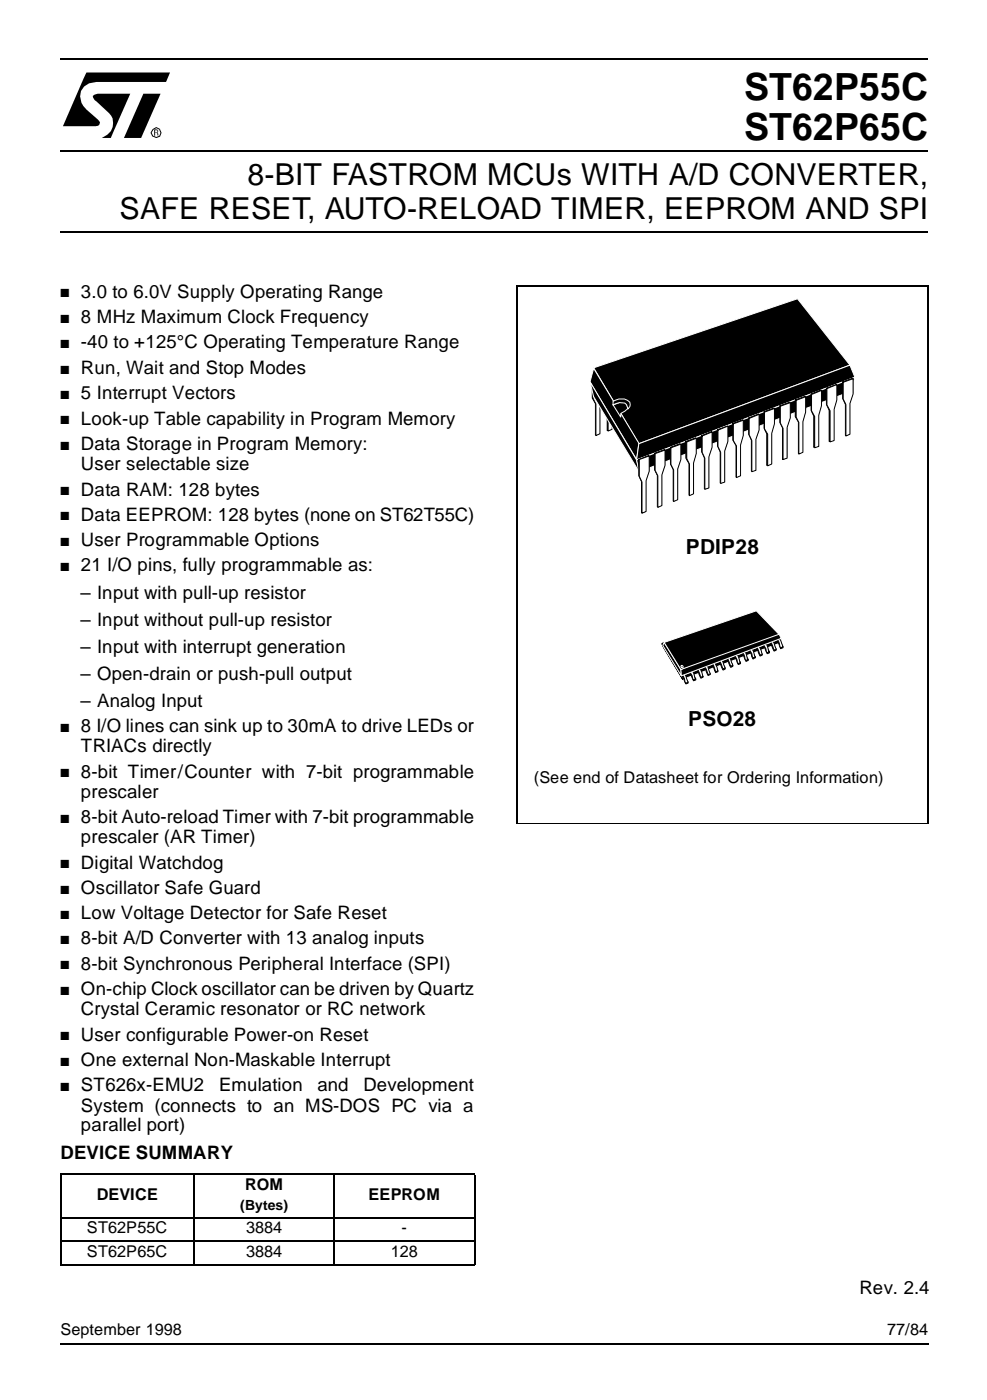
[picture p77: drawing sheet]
<svg xmlns="http://www.w3.org/2000/svg" width="185mm" height="262mm" viewBox="0 0 185 262" stroke-linecap="round" stroke-linejoin="round" font-family="sans-serif">
<defs><g id="words">
<g font-size="7">
<text x="139.4" y="18.8">ST62P55C</text>
<text x="139.4" y="26.2">ST62P65C</text>
</g>
<g font-size="5.7">
<text x="46.3" y="34.7">8-BIT FASTROM MCUs WITH A/D CONVERTER,</text>
<text x="22.4" y="41.1">SAFE RESET, AUTO-RELOAD TIMER, EEPROM AND SPI</text>
</g>
<g font-size="3.9">
<text x="128.5" y="103.9">PDIP28</text>
<text x="128.9" y="136">PSO28</text>
</g>
<g font-size="3.5">
<text x="15.2" y="55.8">3.0 to 6.0V Supply Operating Range</text>
<text x="15.2" y="60.6">8 MHz Maximum Clock Frequency</text>
<text x="15.2" y="65.3">-40 to +125°C Operating Temperature Range</text>
<text x="15.2" y="70.1">Run, Wait and Stop Modes</text>
<text x="15.2" y="74.9">5 Interrupt Vectors</text>
<text x="15.2" y="79.6">Look-up Table capability in Program Memory</text>
<text x="15.2" y="84.3">Data Storage in Program Memory:</text>
<text x="15.2" y="88.1">User selectable size</text>
<text x="15.2" y="92.9">Data RAM: 128 bytes</text>
<text x="15.2" y="97.6">Data EEPROM: 128 bytes (none on ST62T55C)</text>
<text x="15.2" y="102.4">User Programmable Options</text>
<text x="15.2" y="107.1">21 I/O pins, fully programmable as:</text>
<text x="15.1" y="112.3">– Input with pull-up resistor</text>
<text x="15.1" y="117.4">– Input without pull-up resistor</text>
<text x="15.1" y="122.4">– Input with interrupt generation</text>
<text x="15.1" y="127.5">– Open-drain or push-pull output</text>
<text x="15.1" y="132.6">– Analog Input</text>
<text x="15.2" y="137.3">8 I/O lines can sink up to 30mA to drive LEDs or</text>
<text x="15.2" y="141.1">TRIACs directly</text>
<text x="15.2" y="145.8">8-bit Timer/Counter with 7-bit programmable</text>
<text x="15.2" y="149.5">prescaler</text>
<text x="15.2" y="154.3">8-bit Auto-reload Timer with 7-bit programmable</text>
<text x="15.2" y="158.1">prescaler (AR Timer)</text>
<text x="15.2" y="162.8">Digital Watchdog</text>
<text x="15.2" y="167.6">Oscillator Safe Guard</text>
<text x="15.2" y="172.3">Low Voltage Detector for Safe Reset</text>
<text x="15.2" y="177.1">8-bit A/D Converter with 13 analog inputs</text>
<text x="15.2" y="181.8">8-bit Synchronous Peripheral Interface (SPI)</text>
<text x="15.2" y="186.6">On-chip Clock oscillator can be driven by Quartz</text>
<text x="15.2" y="190.3">Crystal Ceramic resonator or RC network</text>
<text x="15.2" y="195.1">User configurable Power-on Reset</text>
<text x="15.2" y="199.8">One external Non-Maskable Interrupt</text>
<text x="15.2" y="204.6">ST626x-EMU2</text>
<text x="15.2" y="208.4">System (connects to an MS-DOS PC via a</text>
<text x="41.1" y="204.6">Emulation</text>
<text x="59.4" y="204.6">and</text>
<text x="68.1" y="204.6">Development</text>
<text x="15.2" y="212.1">parallel port)</text>
<text x="11.4" y="217.3">DEVICE SUMMARY</text>
<text x="161" y="242.6">Rev. 2.4</text>
</g>
<g font-size="3">
<text x="100" y="146.8">(See end of Datasheet for Ordering Information)</text>
<text x="18.1" y="224.9">DEVICE</text>
<text x="45.9" y="223">ROM</text>
<text x="69" y="224.9">EEPROM</text>
<text x="16.3" y="231.2">ST62P55C</text>
<text x="46.1" y="231.2">3884</text>
<text x="75.2" y="231.2">-</text>
<text x="16.3" y="235.7">ST62P65C</text>
<text x="46.1" y="235.7">3884</text>
<text x="73.2" y="235.7">128</text>
<text x="11.4" y="250.3">September 1998</text>
<text x="166.1" y="250.3">77/84</text>
</g>
<text font-size="2.6" x="45" y="226.8">(Bytes)</text>
<g font-size="2.2">
<text x="11.4" y="55.8">■</text>
<text x="11.4" y="60.5">■</text>
<text x="11.4" y="65.2">■</text>
<text x="11.4" y="70.1">■</text>
<text x="11.4" y="74.8">■</text>
<text x="11.4" y="79.5">■</text>
<text x="11.4" y="84.3">■</text>
<text x="11.4" y="92.8">■</text>
<text x="11.4" y="97.6">■</text>
<text x="11.4" y="102.3">■</text>
<text x="11.4" y="107.1">■</text>
<text x="11.4" y="137.2">■</text>
<text x="11.4" y="145.8">■</text>
<text x="11.4" y="154.2">■</text>
<text x="11.4" y="162.8">■</text>
<text x="11.4" y="167.5">■</text>
<text x="11.4" y="172.3">■</text>
<text x="11.4" y="177">■</text>
<text x="11.4" y="181.7">■</text>
<text x="11.4" y="186.6">■</text>
<text x="11.4" y="195">■</text>
<text x="11.4" y="199.8">■</text>
<text x="11.4" y="204.5">■</text>
</g>
</g></defs>
<path d="M11.4 251.9h162.5" fill="none" stroke="#000" stroke-width=".25"/>
<path d="M11.4 253.5h151.4v4.4h-151.4z" fill-rule="evenodd" fill="#fff"/>
<path d="M11.4 11h162.4M11.4 28.4h162.4M11.4 43.4h162.4" fill="none" stroke="#000" stroke-width=".25"/>
<path d="M11.4 12.6h24.4v14.4h-24.4z" fill-rule="evenodd" fill="#fff"/>
<path d="M28.5 24.3l.7-.5 .8 .4 .2 .6-.2 .8-.7 .3-.1-.2 .7-.3-.1 .1 .3-.7-.2-.5-.7-.3-.5 .3-.3 .6 .3 .6 .6 .2-.1 .2-.7-.3-.3-.7zM29.2 25.7l.1 .2z" fill="#000"/>
<g fill="#000">
<path d="M16.2 13.6h15.6l-.7 1.8h-13.1a2.76 2.76 0 0 0-2.7 1.4 2.76 2.76 0 0 0 .3 3.1l3.1 3-.1 .4-.2 .3-6.6 .1z" fill-rule="evenodd"/>
<path d="M17.4 18l.9-.4h6.1l-3.6 8.3h-1.7a2.82 2.82 0 0 0 1.3-4.7l-2.7-2.4z" fill-rule="evenodd"/>
<path d="M26.9 17.6h3.2l-3.7 8.3h-3.2z" fill-rule="evenodd"/>
<path d="M28.9 24.3h.7v.3l-.1 .2 .1 .6-.1-.1v-.3l-.2-.1h-.2v.5h-.2z" fill-rule="evenodd"/>
</g>
<path d="M29.1 24.4h.4v.4h-.4z" fill-rule="evenodd" fill="#fff"/>
<path d="M11.3 220.1h77.7M11.3 228.3h77.7M11.3 232.7h77.7M11.3 237.2h77.7M11.4 220.3v16.7M36.4 220v17.2M62.6 220v17.2M88.9 220.3v16.7" fill="none" stroke="#000" stroke-width=".25"/>
<path d="M100 144.7h68.2v4h-68.2z" fill-rule="evenodd" fill="#fff"/>
<path d="M110.9 71.5l1.9-.7v2.9l-.5 1.8v5.7l-.8 .4v-6l-.6-1z" fill-rule="evenodd" fill="#000"/>
<path d="M110.9 71.5l1.9-.7v2.9l-.5 1.8v5.7l-.8 .4v-6l-.6-1z" fill="none" stroke="#000" stroke-width=".19"/>
<path d="M111.1 71.6l1.8-.7v2.9l-.5 1.8v5.7l-.8 .4v-6l-.5-1z" fill-rule="evenodd" fill="#fff"/>
<path d="M111.1 71.6l1.8-.7v2.9l-.5 1.8v5.7l-.8 .4v-6l-.5-1zM113.7 70.5l1.4-.5v2.9l-.6 1.7v5.8l-.8 .3z" fill="none" stroke="#000" stroke-width=".19"/>
<path d="M113.7 70.5l1.4-.5v2.9l-.6 1.7v5.8l-.8 .3z" fill-rule="evenodd" fill="#000"/>
<path d="M113.9 70.6l1.3-.5v2.8l-.5 1.8v5.8l-.8 .3z" fill-rule="evenodd" fill="#fff"/>
<path d="M113.9 70.6l1.3-.5v2.8l-.5 1.8v5.8l-.8 .3zM122.6 85l1.9-.7v2.9l-.6 1.7v5.8l-.8 .3v-5.9l-.5-1z" fill="none" stroke="#000" stroke-width=".19"/>
<g fill="#000">
<path d="M110.5 71.6l8.7 14.6 .5 2.3-8.5-14.1z" fill-rule="evenodd"/>
<path d="M119.6 83.2l39.6-14.7 .9 2.2-40.9 15.5z" fill-rule="evenodd"/>
<path d="M119.2 86.2l40.9-15.5-.9 2.7-39.5 15z" fill-rule="evenodd"/>
<path d="M111.2 69l8.4 14.1-.4 3-8.7-14.5z" fill-rule="evenodd"/>
<path d="M111.2 69l38.2-13 9.8 12.5-39.6 14.7z" fill-rule="evenodd"/>
<path d="M122.6 85l1.9-.7v2.9l-.6 1.7v5.8l-.8 .3v-5.9l-.5-1z" fill-rule="evenodd"/>
</g>
<path d="M110.5 71.6l8.7 14.6 .5 2.3-8.5-14.1zM111.2 69l38.2-13 9.8 12.5-39.6 14.7zM111.2 69l8.4 14.1-.4 3-8.7-14.5zM119.2 86.2l40.9-15.5-.9 2.7-39.5 15zM119.6 83.2l39.6-14.7 .9 2.2-40.9 15.5z" fill="none" stroke="#fff" stroke-width=".19"/>
<path d="M122.7 85l1.9-.6v2.8l-.6 1.8v5.8l-.8 .3v-5.9l-.5-1z" fill-rule="evenodd" fill="#fff"/>
<path d="M140.2 78.4l1.9-.8v3l-.6 1.7v5.8l-.8 .2v-5.8l-.5-1.1zM122.7 85l1.9-.6v2.8l-.6 1.8v5.8l-.8 .3v-5.9l-.5-1z" fill="none" stroke="#000" stroke-width=".19"/>
<path d="M140.2 78.4l1.9-.8v3l-.6 1.7v5.8l-.8 .2v-5.8l-.5-1.1z" fill-rule="evenodd" fill="#000"/>
<path d="M140.3 78.4l1.9-.7v2.9l-.6 1.7v5.9l-.8 .2v-5.8l-.5-1.1z" fill-rule="evenodd" fill="#fff"/>
<path d="M140.3 78.4l1.9-.7v2.9l-.6 1.7v5.9l-.8 .2v-5.8l-.5-1.1zM119.6 86.1l1.9-.7v2.9l-.6 1.7v5.9l-.7 .2v-5.8l-.6-1.1z" fill="none" stroke="#000" stroke-width=".19"/>
<path d="M119.6 86.1l1.9-.7v2.9l-.6 1.7v5.9l-.7 .2v-5.8l-.6-1.1z" fill-rule="evenodd" fill="#000"/>
<path d="M119.7 86.1l1.9-.6v2.8l-.6 1.8v5.8l-.8 .3v-5.8l-.5-1.1z" fill-rule="evenodd" fill="#fff"/>
<path d="M157.8 71.6l1.9-.7v2.9l-.6 1.8v5.7l-.8 .4v-5.9l-.5-1.1zM119.7 86.1l1.9-.6v2.8l-.6 1.8v5.8l-.8 .3v-5.8l-.5-1.1z" fill="none" stroke="#000" stroke-width=".19"/>
<path d="M157.8 71.6l1.9-.7v2.9l-.6 1.8v5.7l-.8 .4v-5.9l-.5-1.1z" fill-rule="evenodd" fill="#000"/>
<path d="M157.9 71.7l1.9-.7v2.9l-.6 1.7v5.8l-.8 .3v-5.9l-.5-1z" fill-rule="evenodd" fill="#fff"/>
<path d="M157.9 71.7l1.9-.7v2.9l-.6 1.7v5.8l-.8 .3v-5.9l-.5-1zM128.5 82.8l1.8-.7v2.9l-.5 1.7v5.8l-.8 .3v-5.9l-.5-1z" fill="none" stroke="#000" stroke-width=".19"/>
<path d="M128.5 82.8l1.8-.7v2.9l-.5 1.7v5.8l-.8 .3v-5.9l-.5-1z" fill-rule="evenodd" fill="#000"/>
<path d="M128.6 82.8l1.8-.6v2.8l-.5 1.8v5.8l-.8 .3v-5.9l-.5-1z" fill-rule="evenodd" fill="#fff"/>
<path d="M125.6 83.9l1.8-.7v2.9l-.6 1.7v5.8l-.7 .3v-5.9l-.5-1zM128.6 82.8l1.8-.6v2.8l-.5 1.8v5.8l-.8 .3v-5.9l-.5-1z" fill="none" stroke="#000" stroke-width=".19"/>
<path d="M125.6 83.9l1.8-.7v2.9l-.6 1.7v5.8l-.7 .3v-5.9l-.5-1z" fill-rule="evenodd" fill="#000"/>
<path d="M125.7 83.9l1.8-.6v2.8l-.6 1.8v5.8l-.7 .3v-5.9l-.5-1z" fill-rule="evenodd" fill="#fff"/>
<path d="M125.7 83.9l1.8-.6v2.8l-.6 1.8v5.8l-.7 .3v-5.9l-.5-1zM131.4 81.7l1.9-.8v2.9l-.6 1.8v5.8l-.8 .3v-5.9l-.5-1.1z" fill="none" stroke="#000" stroke-width=".19"/>
<path d="M131.4 81.7l1.9-.8v2.9l-.6 1.8v5.8l-.8 .3v-5.9l-.5-1.1z" fill-rule="evenodd" fill="#000"/>
<path d="M131.5 81.7l1.9-.7v2.9l-.6 1.7v5.9l-.8 .2v-5.8l-.5-1.1z" fill-rule="evenodd" fill="#fff"/>
<path d="M131.5 81.7l1.9-.7v2.9l-.6 1.7v5.9l-.8 .2v-5.8l-.5-1.1zM134.4 80.6l1.8-.7v2.9l-.5 1.7v5.8l-.8 .3v-5.9l-.5-1.1z" fill="none" stroke="#000" stroke-width=".19"/>
<path d="M134.4 80.6l1.8-.7v2.9l-.5 1.7v5.8l-.8 .3v-5.9l-.5-1.1z" fill-rule="evenodd" fill="#000"/>
<path d="M134.5 80.6l1.8-.7v2.9l-.6 1.7v5.9l-.7 .2v-5.8l-.5-1.1z" fill-rule="evenodd" fill="#fff"/>
<path d="M137.3 79.4l1.8-.7v2.9l-.6 1.8v5.7l-.6 .4v-6l-.6-1zM134.5 80.6l1.8-.7v2.9l-.6 1.7v5.9l-.7 .2v-5.8l-.5-1.1z" fill="none" stroke="#000" stroke-width=".19"/>
<path d="M137.3 79.4l1.8-.7v2.9l-.6 1.8v5.7l-.6 .4v-6l-.6-1z" fill-rule="evenodd" fill="#000"/>
<path d="M137.3 79.5l1.9-.7v2.9l-.5 1.7v5.8l-.8 .3v-5.9l-.6-1z" fill-rule="evenodd" fill="#fff"/>
<path d="M137.3 79.5l1.9-.7v2.9l-.5 1.7v5.8l-.8 .3v-5.9l-.6-1zM143.1 77.2l1.9-.7v2.9l-.6 1.8v5.7l-.8 .3v-5.9l-.5-1z" fill="none" stroke="#000" stroke-width=".19"/>
<path d="M143.1 77.2l1.9-.7v2.9l-.6 1.8v5.7l-.8 .3v-5.9l-.5-1z" fill-rule="evenodd" fill="#000"/>
<path d="M143.2 77.3l1.8-.7v2.9l-.5 1.7v5.8l-.7 .3v-5.9l-.6-1z" fill-rule="evenodd" fill="#fff"/>
<path d="M143.2 77.3l1.8-.7v2.9l-.5 1.7v5.8l-.7 .3v-5.9l-.6-1zM146.1 76.1l1.8-.7v2.9l-.6 1.8v5.7l-.7 .3v-5.9l-.5-1z" fill="none" stroke="#000" stroke-width=".19"/>
<path d="M146.1 76.1l1.8-.7v2.9l-.6 1.8v5.7l-.7 .3v-5.9l-.5-1z" fill-rule="evenodd" fill="#000"/>
<path d="M146.1 76.2l1.9-.7v2.9l-.6 1.7v5.8l-.7 .2v-5.8l-.6-1z" fill-rule="evenodd" fill="#fff"/>
<path d="M146.1 76.2l1.9-.7v2.9l-.6 1.7v5.8l-.7 .2v-5.8l-.6-1zM148.9 75l1.9-.7v2.9l-.5 1.8v5.7l-.8 .3v-5.9l-.6-1z" fill="none" stroke="#000" stroke-width=".19"/>
<path d="M148.9 75l1.9-.7v2.9l-.5 1.8v5.7l-.8 .3v-5.9l-.6-1z" fill-rule="evenodd" fill="#000"/>
<path d="M149.1 75.1l1.8-.7v2.9l-.5 1.7v5.8l-.8 .3v-5.9l-.5-1z" fill-rule="evenodd" fill="#fff"/>
<path d="M149.1 75.1l1.8-.7v2.9l-.5 1.7v5.8l-.8 .3v-5.9l-.5-1zM151.9 73.9l1.9-.8v2.9l-.6 1.8v5.8l-.8 .3v-5.9l-.5-1.1z" fill="none" stroke="#000" stroke-width=".19"/>
<path d="M151.9 73.9l1.9-.8v2.9l-.6 1.8v5.8l-.8 .3v-5.9l-.5-1.1z" fill-rule="evenodd" fill="#000"/>
<path d="M152 74l1.9-.8v2.9l-.6 1.8v5.8l-.7 .2v-5.8l-.6-1.1z" fill-rule="evenodd" fill="#fff"/>
<path d="M152 74l1.9-.8v2.9l-.6 1.8v5.8l-.7 .2v-5.8l-.6-1.1zM154.8 72.8l1.8-.7v2.9l-.5 1.8v5.7l-.8 .3v-5.9l-.5-1.1z" fill="none" stroke="#000" stroke-width=".19"/>
<path d="M154.8 72.8l1.8-.7v2.9l-.5 1.8v5.7l-.8 .3v-5.9l-.5-1.1z" fill-rule="evenodd" fill="#000"/>
<path d="M154.9 72.9l1.8-.8v2.9l-.5 1.8v5.8l-.7 .2v-5.8l-.6-1.1z" fill-rule="evenodd" fill="#fff"/>
<path d="M154.9 72.9l1.8-.8v2.9l-.5 1.8v5.8l-.7 .2v-5.8l-.6-1.1zM124 120.7l.4-.2 .2 .1 .5 1.2-.1 .4z" fill="none" stroke="#000" stroke-width=".19"/>
<g fill="#000">
<path d="M114.8 75.9l2.3-.8 .5 1.5-1.3 .9v.7z" fill-rule="evenodd"/>
<path d="M114.8 75.2a2.59 2.59 0 0 1 3.2 .2v.8l-.4 .5-.2-.8-.4-.3-1-.1-1.2 .4z" fill-rule="evenodd"/>
<path d="M124 120.7l.4-.2 .2 .1 .5 1.2-.1 .4z" fill-rule="evenodd"/>
</g>
<path d="M114.8 75.9l2.3-.8 .5 1.5-1.3 .9v.7zM114.8 75.2a2.59 2.59 0 0 1 3.2 .2v.8l-.4 .5-.2-.8-.4-.3-1-.1-1.2 .4z" fill="none" stroke="#fff" stroke-width=".19"/>
<path d="M124 120.7l.4-.3 .8 1.1v.3l-.3 .3z" fill-rule="evenodd" fill="#fff"/>
<path d="M124 120.7l.4-.3 .8 1.1v.3l-.3 .3zM144.3 120.4l.4 .2 .7 1.3-.4 .1z" fill="none" stroke="#000" stroke-width=".19"/>
<g fill="#000">
<path d="M127.5 126.7l18.8-7-.1 .8-18.3 6.9z" fill-rule="evenodd"/>
<path d="M144.3 120.4l.4 .2 .7 1.3-.4 .1z" fill-rule="evenodd"/>
</g>
<path d="M127.5 126.7l18.8-7-.1 .8-18.3 6.9z" fill="none" stroke="#fff" stroke-width=".19"/>
<path d="M144.3 120.4l.5-.1 .6 1.4-.1 .1-.3 .1-.5-1.2z" fill-rule="evenodd" fill="#fff"/>
<path d="M143 120.9a1.89 1.89 0 0 1 1.1 1.3v.2l-.4 .2zM144.3 120.4l.5-.1 .6 1.4-.1 .1-.3 .1-.5-1.2z" fill="none" stroke="#000" stroke-width=".19"/>
<path d="M143 120.9a1.89 1.89 0 0 1 1.1 1.3v.2l-.4 .2z" fill-rule="evenodd" fill="#000"/>
<path d="M143 120.9l.4-.2 .3 .3 .2 1 .2 .2-.4 .2z" fill-rule="evenodd" fill="#fff"/>
<path d="M141.7 121.4l.5 .1 .6 1.3-.5 .2zM143 120.9l.4-.2 .3 .3 .2 1 .2 .2-.4 .2z" fill="none" stroke="#000" stroke-width=".19"/>
<path d="M141.7 121.4l.5 .1 .6 1.3-.5 .2z" fill-rule="evenodd" fill="#000"/>
<path d="M141.7 121.3l.5-.2 .6 1.6-.4 .1z" fill-rule="evenodd" fill="#fff"/>
<path d="M140.4 121.9l.4 .1 .7 1.1v.2l-.4 .3zM141.7 121.3l.5-.2 .6 1.6-.4 .1z" fill="none" stroke="#000" stroke-width=".19"/>
<path d="M140.4 121.9l.4 .1 .7 1.1v.2l-.4 .3z" fill-rule="evenodd" fill="#000"/>
<path d="M140.4 121.8l.4-.1 .3 .3 .4 1.2-.4 .1-.2-.2-.1-.5z" fill-rule="evenodd" fill="#fff"/>
<path d="M139 122.3a1.89 1.89 0 0 1 1.1 1.4v.1l-.4 .2zM140.4 121.8l.4-.1 .3 .3 .4 1.2-.4 .1-.2-.2-.1-.5z" fill="none" stroke="#000" stroke-width=".19"/>
<path d="M139 122.3a1.89 1.89 0 0 1 1.1 1.4v.1l-.4 .2z" fill-rule="evenodd" fill="#000"/>
<path d="M139 122.3l.5-.2 .2 .4 .3 1 .1 .2-.4 .1-.4-1.2z" fill-rule="evenodd" fill="#fff"/>
<path d="M137.6 122.9l.4 .2 .7 1.3-.4 .2zM139 122.3l.5-.2 .2 .4 .3 1 .1 .2-.4 .1-.4-1.2z" fill="none" stroke="#000" stroke-width=".19"/>
<path d="M137.6 122.9l.4 .2 .7 1.3-.4 .2z" fill-rule="evenodd" fill="#000"/>
<path d="M137.6 122.9l.4-.2 .3 .4 .4 1.1-.4 .2z" fill-rule="evenodd" fill="#fff"/>
<path d="M136.2 123.4a2.24 2.24 0 0 1 1.1 1.5l-.5 .2zM137.6 122.9l.4-.2 .3 .4 .4 1.1-.4 .2z" fill="none" stroke="#000" stroke-width=".19"/>
<path d="M136.2 123.4a2.24 2.24 0 0 1 1.1 1.5l-.5 .2z" fill-rule="evenodd" fill="#000"/>
<path d="M136.2 123.4l.5-.2 .6 1.6-.5 .1z" fill-rule="evenodd" fill="#fff"/>
<path d="M134.7 123.9a2.1 2.1 0 0 1 1.1 1.5l-.4 .2zM136.2 123.4l.5-.2 .6 1.6-.5 .1z" fill="none" stroke="#000" stroke-width=".19"/>
<path d="M134.7 123.9a2.1 2.1 0 0 1 1.1 1.5l-.4 .2z" fill-rule="evenodd" fill="#000"/>
<path d="M134.7 123.9l.5-.2 .6 1.6-.4 .1-.4-1.2z" fill-rule="evenodd" fill="#fff"/>
<path d="M133.4 124.4l.5 .2 .6 1.3-.5 .2zM134.7 123.9l.5-.2 .6 1.6-.4 .1-.4-1.2z" fill="none" stroke="#000" stroke-width=".19"/>
<path d="M133.4 124.4l.5 .2 .6 1.3-.5 .2z" fill-rule="evenodd" fill="#000"/>
<path d="M133.4 124.3l.5-.1 .6 1.6-.5 .1z" fill-rule="evenodd" fill="#fff"/>
<path d="M132 125l.3 .1 .7 1.3-.4 .2zM133.4 124.3l.5-.1 .6 1.6-.5 .1z" fill="none" stroke="#000" stroke-width=".19"/>
<path d="M132 125l.3 .1 .7 1.3-.4 .2z" fill-rule="evenodd" fill="#000"/>
<path d="M132 124.9l.4-.1 .6 1.6h-.4z" fill-rule="evenodd" fill="#fff"/>
<path d="M130.7 125.5l.4 .2 .6 1.3-.5 .1zM132 124.9l.4-.1 .6 1.6h-.4z" fill="none" stroke="#000" stroke-width=".19"/>
<path d="M130.7 125.5l.4 .2 .6 1.3-.5 .1z" fill-rule="evenodd" fill="#000"/>
<path d="M130.7 125.4l.4-.1 .6 1.6-.4 .1z" fill-rule="evenodd" fill="#fff"/>
<path d="M129.2 125.9a1.89 1.89 0 0 1 1.1 1.4v.2l-.4 .1zM130.7 125.4l.4-.1 .6 1.6-.4 .1z" fill="none" stroke="#000" stroke-width=".19"/>
<path d="M129.2 125.9a1.89 1.89 0 0 1 1.1 1.4v.2l-.4 .1z" fill-rule="evenodd" fill="#000"/>
<path d="M129.2 125.9l.4-.1 .3 .3 .2 1 .2 .2-.4 .2z" fill-rule="evenodd" fill="#fff"/>
<path d="M127.8 126.5a1.89 1.89 0 0 1 1.1 1.4v.2l-.4 .1zM129.2 125.9l.4-.1 .3 .3 .2 1 .2 .2-.4 .2z" fill="none" stroke="#000" stroke-width=".19"/>
<path d="M127.8 126.5a1.89 1.89 0 0 1 1.1 1.4v.2l-.4 .1z" fill-rule="evenodd" fill="#000"/>
<path d="M127.8 126.5l.4-.1 .3 .3 .4 1.2-.1 .1-.3 .1-.5-1.2z" fill-rule="evenodd" fill="#fff"/>
<path d="M145.6 119.9a2.1 2.1 0 0 1 1.1 1.6l-.5 .1zM127.8 126.5l.4-.1 .3 .3 .4 1.2-.1 .1-.3 .1-.5-1.2z" fill="none" stroke="#000" stroke-width=".19"/>
<path d="M145.6 119.9a2.1 2.1 0 0 1 1.1 1.6l-.5 .1z" fill-rule="evenodd" fill="#000"/>
<path d="M145.6 119.9l.4-.1 .2 .3 .5 1.2-.5 .2-.4-1.3z" fill-rule="evenodd" fill="#fff"/>
<path d="M145.6 119.9l.4-.1 .2 .3 .5 1.2-.5 .2-.4-1.3z" fill="none" stroke="#000" stroke-width=".19"/>
<path d="M124.1 121l3.8 6.4z" fill-rule="evenodd" fill="#666"/>
<path d="M124.1 121l3.8 6.4z" fill="none" stroke="#000" stroke-width=".19"/>
<g fill="#000">
<path d="M127.5 125.5l16.4-6.8 2 .1 .4 .9-18.7 7z" fill-rule="evenodd"/>
<path d="M124.4 120.4l17.3-5.9 4.2 4.4-18.4 6.6z" fill-rule="evenodd"/>
<path d="M124.4 120.4l3.1 5.1 .1 1.2-3.5-5.7z" fill-rule="evenodd"/>
<path d="M127.6 124.8l.3 .1v.3l-.3-.1z" fill-rule="evenodd"/>
</g>
<path d="M124.4 120.4l3.1 5.1 .1 1.2-3.5-5.7zM124.4 120.4l17.3-5.9 4.2 4.4-18.4 6.6zM127.5 125.5l16.4-6.8 2 .1 .4 .9-18.7 7zM127.6 124.8l.3 .1v.3l-.3-.1z" fill="none" stroke="#fff" stroke-width=".19"/>
<path d="M96.7 53.6h77.3M96.8 53.4v101.1" fill="none" stroke="#000" stroke-width=".3"/>
<path d="M173.9 53.5v101M96.7 154.4h77.2" fill="none" stroke="#000" stroke-width=".22"/>
<use href="#words"/>
</svg>
